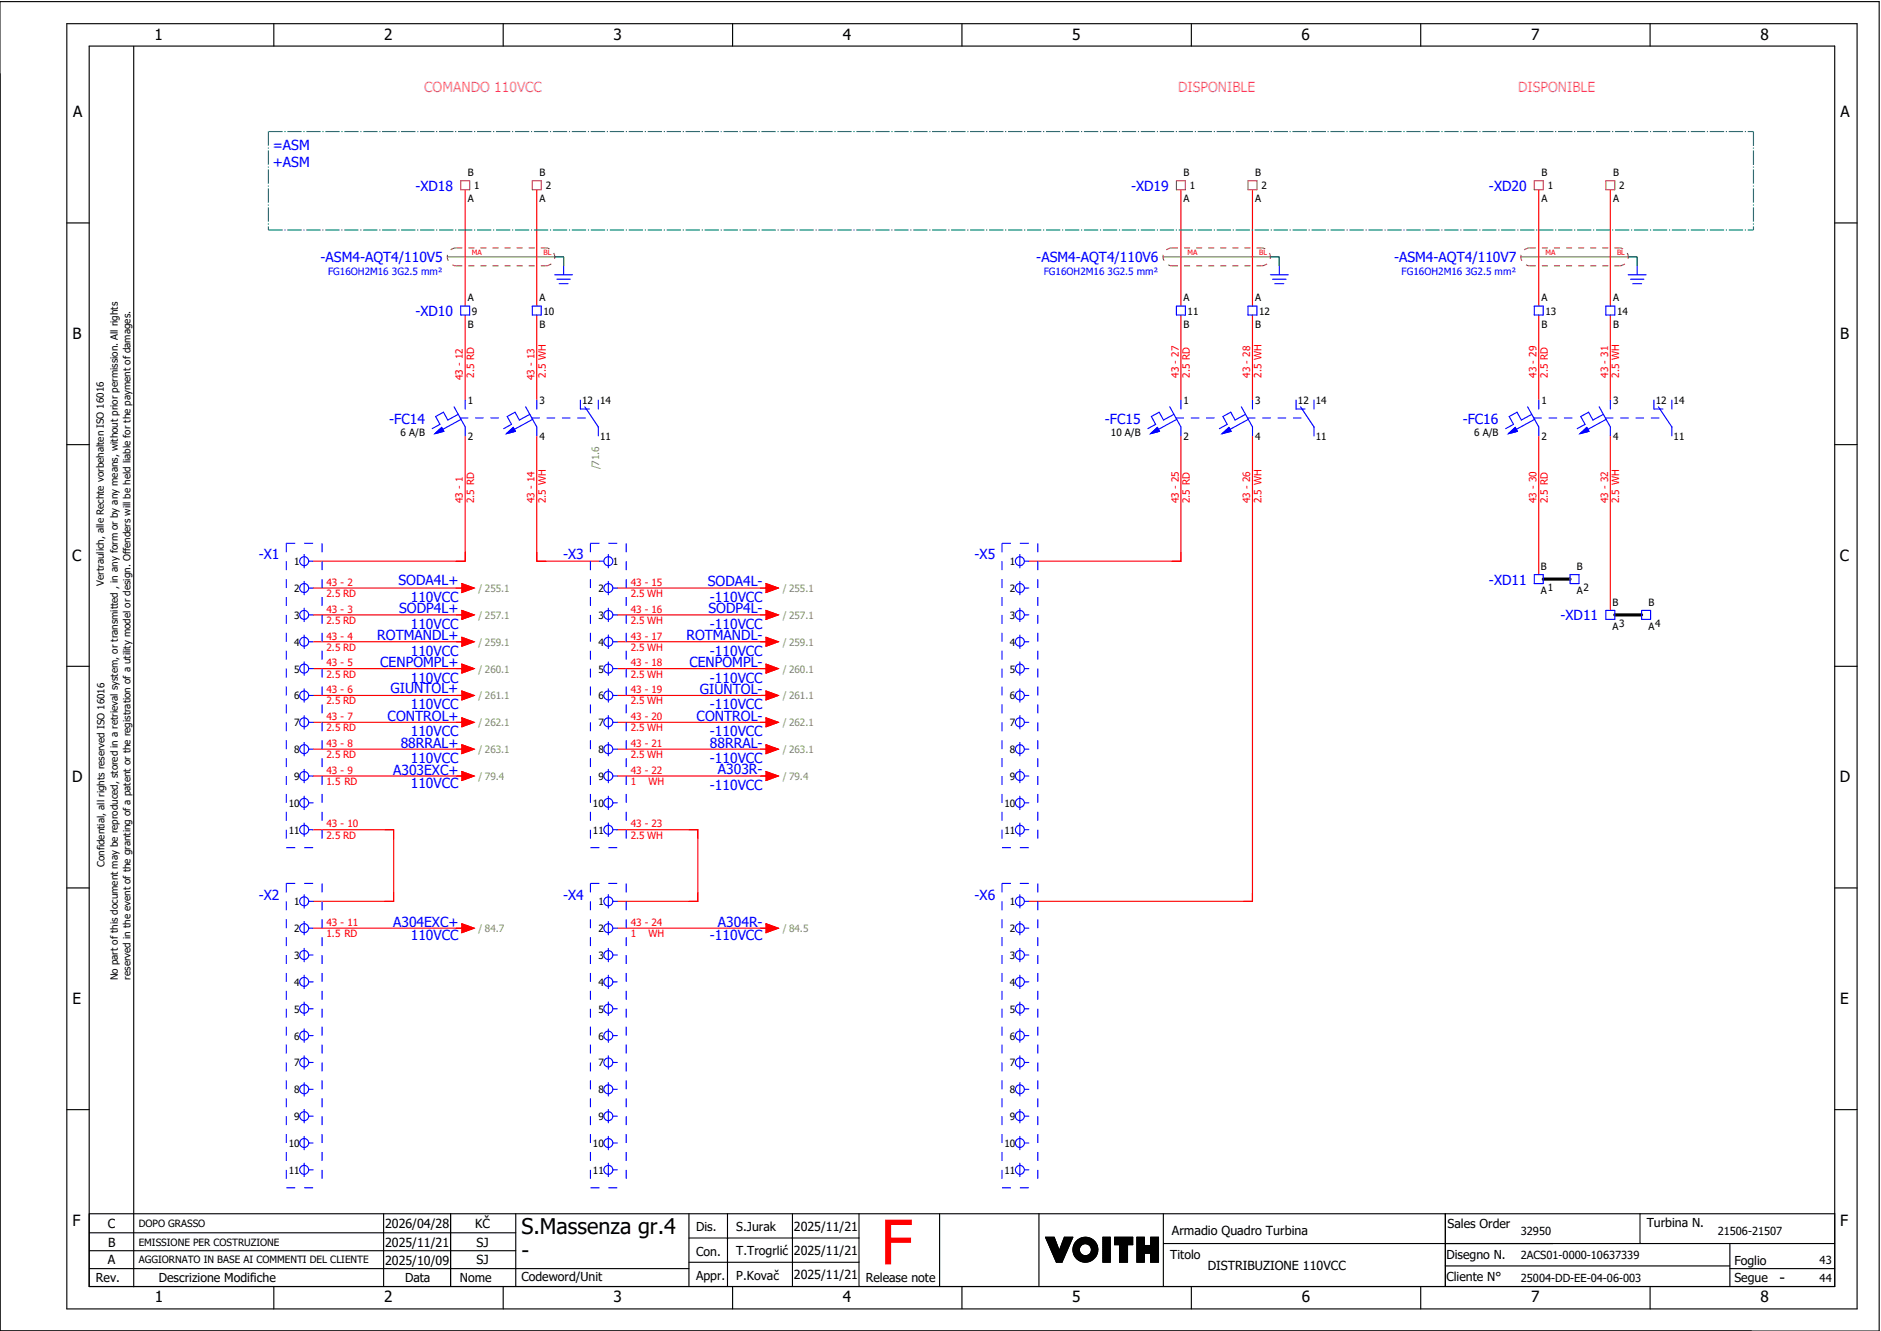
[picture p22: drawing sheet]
<svg xmlns="http://www.w3.org/2000/svg" width="421mm" height="297mm" viewBox="0 0 421 297" stroke-linecap="round" stroke-linejoin="round" font-family="sans-serif">
<defs><g id="words">
<text font-size="13.8" fill="#f00" x="196.9" y="282.5">F</text>
<g font-size="4.8">
<text x="116.6" y="275.8">S.Massenza gr.4</text>
<text x="116.6" y="281.1">-</text>
</g>
<g font-size="3.4">
<text x="34.5" y="9">1</text>
<text x="85.9" y="9">2</text>
<text x="137.1" y="9">3</text>
<text x="188.4" y="9">4</text>
<text x="239.7" y="9">5</text>
<text x="291" y="9">6</text>
<text x="342.3" y="9">7</text>
<text x="393.5" y="9">8</text>
<text x="16.3" y="26.2">A</text>
<text x="411.5" y="26.2">A</text>
<text x="16.2" y="75.8">B</text>
<text x="411.4" y="75.8">B</text>
<text x="16.1" y="125.3">C</text>
<text x="411.3" y="125.3">C</text>
<text x="16.1" y="174.8">D</text>
<text x="411.3" y="174.8">D</text>
<text x="16.2" y="224.4">E</text>
<text x="411.4" y="224.4">E</text>
<text x="16.2" y="273.9">F</text>
<text x="411.4" y="273.9">F</text>
<text x="397.8" y="286.6">-</text>
<text x="34.6" y="291">1</text>
<text x="85.9" y="291">2</text>
<text x="137.2" y="291">3</text>
<text x="188.4" y="291">4</text>
<text x="239.7" y="291">5</text>
<text x="291" y="291">6</text>
<text x="342.3" y="291">7</text>
<text x="393.6" y="291">8</text>
</g>
<g font-size="3.1" fill="#f0f">
<text x="94.8" y="20.5">COMANDO 110VCC</text>
<text x="263.4" y="20.5">DISPONIBLE</text>
<text x="339.4" y="20.5">DISPONIBLE</text>
</g>
<g font-size="3.1" fill="#00f">
<text x="61" y="33.5">=ASM</text>
<text x="61" y="37.3">+ASM</text>
<text x="92.9" y="42.7">-XD18</text>
<text x="252.9" y="42.7">-XD19</text>
<text x="332.9" y="42.7">-XD20</text>
<text x="71.7" y="58.6">-ASM4-AQT4/110V5</text>
<text x="231.7" y="58.6">-ASM4-AQT4/110V6</text>
<text x="311.7" y="58.6">-ASM4-AQT4/110V7</text>
<text x="92.9" y="70.6">-XD10</text>
<text x="87" y="94.6">-FC14</text>
<text x="247" y="94.6">-FC15</text>
<text x="327" y="94.6">-FC16</text>
<text x="57.9" y="125">-X1</text>
<text x="125.9" y="125">-X3</text>
<text x="217.9" y="125">-X5</text>
<text x="89.1" y="130.8">SODA4L+</text>
<text x="158.2" y="131">SODA4L-</text>
<text x="332.9" y="130.6">-XD11</text>
<text x="89.2" y="137">SODP4L+</text>
<text x="91.8" y="134.5">110VCC</text>
<text x="158.4" y="137">SODP4L-</text>
<text x="158.7" y="134.5">-110VCC</text>
<text x="84.3" y="143">ROTMANDL+</text>
<text x="91.8" y="140.5">110VCC</text>
<text x="153.4" y="143">ROTMANDL-</text>
<text x="158.7" y="140.5">-110VCC</text>
<text x="348.9" y="138.6">-XD11</text>
<text x="85" y="148.9">CENPOMPL+</text>
<text x="91.8" y="146.5">110VCC</text>
<text x="154.1" y="149">CENPOMPL-</text>
<text x="158.7" y="146.5">-110VCC</text>
<text x="87.3" y="154.9">GIUNTOL+</text>
<text x="91.8" y="152.5">110VCC</text>
<text x="156.5" y="155">GIUNTOL-</text>
<text x="158.7" y="152.5">-110VCC</text>
<text x="86.7" y="161">CONTROL+</text>
<text x="91.8" y="158.5">110VCC</text>
<text x="155.7" y="161">CONTROL-</text>
<text x="158.7" y="158.5">-110VCC</text>
<text x="89.6" y="167.1">88RRAL+</text>
<text x="91.8" y="164.5">110VCC</text>
<text x="158.7" y="164.5">-110VCC</text>
<text x="158.7" y="167">88RRAL-</text>
<text x="87.9" y="173.2">A303EXC+</text>
<text x="91.8" y="170.5">110VCC</text>
<text x="158.7" y="170.5">-110VCC</text>
<text x="160.5" y="173">A303R-</text>
<text x="91.8" y="176.1">110VCC</text>
<text x="158.7" y="176.5">-110VCC</text>
<text x="57.9" y="201">-X2</text>
<text x="125.9" y="201">-X4</text>
<text x="217.9" y="201">-X6</text>
<text x="87.9" y="207.2">A304EXC+</text>
<text x="160.5" y="207.2">A304R-</text>
<text x="91.8" y="210.1">110VCC</text>
<text x="158.7" y="210.1">-110VCC</text>
</g>
<g font-size="2.8">
<text x="24.1" y="274.4">C</text>
<text x="86.1" y="274.4">2026/04/28</text>
<text x="106.2" y="274.4">KČ</text>
<text x="155.6" y="275.1">Dis.</text>
<text x="164.6" y="275.1">S.Jurak</text>
<text x="177.5" y="275">2025/11/21</text>
<text x="262" y="275.8">Armadio Quadro Turbina</text>
<text x="323.6" y="274.3">Sales Order</text>
<text x="368.1" y="274.2">Turbina N.</text>
<text x="24.2" y="278.6">B</text>
<text x="86.1" y="278.6">2025/11/21</text>
<text x="106.5" y="278.6">SJ</text>
<text x="155.6" y="280.5">Con.</text>
<text x="164.6" y="280.5">T.Trogrlić</text>
<text x="177.5" y="280.4">2025/11/21</text>
<text x="261.6" y="281.3">Titolo</text>
<text x="323.4" y="281.2">Disegno N.</text>
<text x="21.4" y="286.5">Rev.</text>
<text x="24.1" y="282.5">A</text>
<text x="35.5" y="286.4">Descrizione Modifiche</text>
<text x="86.1" y="282.6">2025/10/09</text>
<text x="90.5" y="286.5">Data</text>
<text x="102.8" y="286.5">Nome</text>
<text x="106.5" y="282.5">SJ</text>
<text x="116.6" y="286.3">Codeword/Unit</text>
<text x="155.6" y="286">Appr.</text>
<text x="164.6" y="285.9">P.Kovač</text>
<text x="177.5" y="285.8">2025/11/21</text>
<text x="193.5" y="286.5">Release note</text>
<text x="270" y="283.8">DISTRIBUZIONE 110VCC</text>
<text x="323.4" y="286.2">Cliente N°</text>
<text x="387.7" y="286.5">Segue</text>
<text x="387.7" y="282.6">Foglio</text>
</g>
<g font-size="2.5">
<text x="340" y="275.9">32950</text>
<text x="384" y="275.9">21506-21507</text>
<text x="340" y="281.4">2ACS01-0000-10637339</text>
<text x="340" y="286.4">25004-DD-EE-04-06-003</text>
<text x="406.8" y="282.4">43</text>
<text x="406.8" y="286.4">44</text>
</g>
<g font-size="2.2">
<text x="104.6" y="39.3">B</text>
<text x="120.6" y="39.3">B</text>
<text x="264.6" y="39.3">B</text>
<text x="280.6" y="39.3">B</text>
<text x="344.6" y="39.3">B</text>
<text x="360.6" y="39.3">B</text>
<text x="104.6" y="45.2">A</text>
<text x="106" y="42.3">1</text>
<text x="120.6" y="45.2">A</text>
<text x="122" y="42.3">2</text>
<text x="264.6" y="45.2">A</text>
<text x="266" y="42.3">1</text>
<text x="280.6" y="45.2">A</text>
<text x="282" y="42.3">2</text>
<text x="344.6" y="45.2">A</text>
<text x="346" y="42.3">1</text>
<text x="360.6" y="45.2">A</text>
<text x="362" y="42.3">2</text>
<text x="104.6" y="67.2">A</text>
<text x="105.5" y="70.3">9</text>
<text x="120.6" y="67.2">A</text>
<text x="121.5" y="70.3">10</text>
<text x="264.6" y="67.2">A</text>
<text x="265.5" y="70.3">11</text>
<text x="280.6" y="67.2">A</text>
<text x="281.5" y="70.3">12</text>
<text x="344.6" y="67.2">A</text>
<text x="345.5" y="70.3">13</text>
<text x="360.6" y="67.2">A</text>
<text x="361.5" y="70.3">14</text>
<text x="104.6" y="73.4">B</text>
<text x="120.6" y="73.4">B</text>
<text x="264.6" y="73.4">B</text>
<text x="280.6" y="73.4">B</text>
<text x="344.6" y="73.4">B</text>
<text x="360.6" y="73.4">B</text>
<text x="104.6" y="90.3">1</text>
<text x="120.6" y="90.3">3</text>
<text x="130.1" y="90.3">12</text>
<text x="134.2" y="90.3">14</text>
<text x="264.6" y="90.3">1</text>
<text x="280.6" y="90.3">3</text>
<text x="290.1" y="90.3">12</text>
<text x="294.1" y="90.3">14</text>
<text x="344.6" y="90.3">1</text>
<text x="360.6" y="90.3">3</text>
<text x="370.1" y="90.3">12</text>
<text x="374.1" y="90.3">14</text>
<text x="89.6" y="97.5">6 A/B</text>
<text x="104.6" y="98.2">2</text>
<text x="120.6" y="98.2">4</text>
<text x="134.2" y="98.2">11</text>
<text x="248.3" y="97.5">10 A/B</text>
<text x="264.6" y="98.2">2</text>
<text x="280.6" y="98.2">4</text>
<text x="294.1" y="98.2">11</text>
<text x="329.6" y="97.5">6 A/B</text>
<text x="344.6" y="98.2">2</text>
<text x="360.6" y="98.2">4</text>
<text x="374.1" y="98.2">11</text>
<text x="23.2" y="130.9" transform="rotate(-90 23.2 130.9)">Vertraulich, alle Rechte vorbehalten ISO 16016</text>
<text x="65.8" y="126.3">1</text>
<text x="137" y="126.3">1</text>
<text x="225.8" y="126.3">1</text>
<text x="344.5" y="127.4">B</text>
<text x="352.5" y="127.4">B</text>
<text x="65.8" y="132.3">2</text>
<text x="133.8" y="132.3">2</text>
<text x="225.8" y="132.3">2</text>
<text x="344.5" y="132.8">A</text>
<text x="346" y="132">1</text>
<text x="352.5" y="132.8">A</text>
<text x="354" y="132">2</text>
<text x="360.5" y="135.4">B</text>
<text x="368.5" y="135.4">B</text>
<text x="65.8" y="138.3">3</text>
<text x="133.8" y="138.3">3</text>
<text x="225.8" y="138.3">3</text>
<text x="360.5" y="140.8">A</text>
<text x="362" y="140">3</text>
<text x="368.5" y="140.8">A</text>
<text x="370" y="140">4</text>
<text x="65.8" y="144.3">4</text>
<text x="133.8" y="144.3">4</text>
<text x="225.8" y="144.3">4</text>
<text x="65.8" y="150.3">5</text>
<text x="133.8" y="150.3">5</text>
<text x="225.8" y="150.3">5</text>
<text x="65.8" y="156.3">6</text>
<text x="133.8" y="156.3">6</text>
<text x="225.8" y="156.3">6</text>
<text x="65.8" y="162.3">7</text>
<text x="133.8" y="162.3">7</text>
<text x="225.8" y="162.3">7</text>
<text x="65.8" y="168.3">8</text>
<text x="133.8" y="168.3">8</text>
<text x="225.8" y="168.3">8</text>
<text x="65.8" y="174.3">9</text>
<text x="133.8" y="174.3">9</text>
<text x="225.8" y="174.3">9</text>
<text x="64.6" y="180.3">10</text>
<text x="132.6" y="180.3">10</text>
<text x="224.6" y="180.3">10</text>
<text x="64.6" y="186.3">11</text>
<text x="132.6" y="186.3">11</text>
<text x="224.6" y="186.3">11</text>
<text x="23.4" y="193.7" transform="rotate(-90 23.4 193.7)">Confidential, all rights reserved ISO 16016</text>
<text x="65.8" y="202.3">1</text>
<text x="133.8" y="202.3">1</text>
<text x="225.8" y="202.3">1</text>
<text x="65.8" y="208.3">2</text>
<text x="133.8" y="208.3">2</text>
<text x="225.8" y="208.3">2</text>
<text x="65.8" y="214.3">3</text>
<text x="133.8" y="214.3">3</text>
<text x="225.8" y="214.3">3</text>
<text x="26.4" y="219" transform="rotate(-90 26.4 219)">No part of this document may be reproduced, stored in a retrieval system, or transmitted , in any form or by any means, without prior permission. All rights</text>
<text x="29.2" y="218.9" transform="rotate(-90 29.2 218.9)">reserved in the event of the granting of a patent or the registration of a utility model or design. Offenders will be held liable for the payment of damages.</text>
<text x="65.8" y="220.3">4</text>
<text x="133.8" y="220.3">4</text>
<text x="225.8" y="220.3">4</text>
<text x="65.8" y="226.3">5</text>
<text x="133.8" y="226.3">5</text>
<text x="225.8" y="226.3">5</text>
<text x="65.8" y="232.3">6</text>
<text x="133.8" y="232.3">6</text>
<text x="225.8" y="232.3">6</text>
<text x="65.8" y="238.3">7</text>
<text x="133.8" y="238.3">7</text>
<text x="225.8" y="238.3">7</text>
<text x="65.8" y="244.3">8</text>
<text x="133.8" y="244.3">8</text>
<text x="225.8" y="244.3">8</text>
<text x="65.8" y="250.3">9</text>
<text x="133.8" y="250.3">9</text>
<text x="225.8" y="250.3">9</text>
<text x="64.6" y="256.3">10</text>
<text x="132.6" y="256.3">10</text>
<text x="224.6" y="256.3">10</text>
<text x="64.6" y="262.3">11</text>
<text x="132.6" y="262.3">11</text>
<text x="224.6" y="262.3">11</text>
<text x="31" y="274.2">DOPO GRASSO</text>
<text x="31" y="278.3">EMISSIONE PER COSTRUZIONE</text>
<text x="31" y="282.3">AGGIORNATO IN BASE AI COMMENTI DEL CLIENTE</text>
</g>
<g font-size="2.2" fill="#00f">
<text x="73.3" y="61.5">FG16OH2M16 3G2.5 mm²</text>
<text x="233.3" y="61.5">FG16OH2M16 3G2.5 mm²</text>
<text x="313.3" y="61.5">FG16OH2M16 3G2.5 mm²</text>
</g>
<g font-size="2.2" fill="#f00">
<text x="103.5" y="84.9" transform="rotate(-90 103.5 84.9)">43 - 12</text>
<text x="106" y="84.4" transform="rotate(-90 106 84.4)">2.5 RD</text>
<text x="119.5" y="84.9" transform="rotate(-90 119.5 84.9)">43 - 13</text>
<text x="122" y="84.4" transform="rotate(-90 122 84.4)">2.5 WH</text>
<text x="263.5" y="84.4" transform="rotate(-90 263.5 84.4)">43 - 27</text>
<text x="266" y="84.4" transform="rotate(-90 266 84.4)">2.5 RD</text>
<text x="279.5" y="84.4" transform="rotate(-90 279.5 84.4)">43 - 28</text>
<text x="282" y="84.4" transform="rotate(-90 282 84.4)">2.5 WH</text>
<text x="343.5" y="84.4" transform="rotate(-90 343.5 84.4)">43 - 29</text>
<text x="346" y="84.4" transform="rotate(-90 346 84.4)">2.5 RD</text>
<text x="359.5" y="84.4" transform="rotate(-90 359.5 84.4)">43 - 31</text>
<text x="362" y="84.4" transform="rotate(-90 362 84.4)">2.5 WH</text>
<text x="103.5" y="112.4" transform="rotate(-90 103.5 112.4)">43 - 1</text>
<text x="106" y="112.4" transform="rotate(-90 106 112.4)">2.5 RD</text>
<text x="119.5" y="112.4" transform="rotate(-90 119.5 112.4)">43 - 14</text>
<text x="122" y="112.4" transform="rotate(-90 122 112.4)">2.5 WH</text>
<text x="263.5" y="112.4" transform="rotate(-90 263.5 112.4)">43 - 25</text>
<text x="266" y="112.4" transform="rotate(-90 266 112.4)">2.5 RD</text>
<text x="279.5" y="112.4" transform="rotate(-90 279.5 112.4)">43 - 26</text>
<text x="282" y="112.4" transform="rotate(-90 282 112.4)">2.5 WH</text>
<text x="343.5" y="112.4" transform="rotate(-90 343.5 112.4)">43 - 30</text>
<text x="346" y="112.4" transform="rotate(-90 346 112.4)">2.5 RD</text>
<text x="359.5" y="112.4" transform="rotate(-90 359.5 112.4)">43 - 32</text>
<text x="362" y="112.4" transform="rotate(-90 362 112.4)">2.5 WH</text>
<text x="73" y="130.9">43 - 2</text>
<text x="141" y="130.9">43 - 15</text>
<text x="73" y="133.4">2.5 RD</text>
<text x="73" y="136.9">43 - 3</text>
<text x="141" y="133.4">2.5 WH</text>
<text x="141" y="136.9">43 - 16</text>
<text x="73" y="139.4">2.5 RD</text>
<text x="73" y="142.9">43 - 4</text>
<text x="141" y="139.4">2.5 WH</text>
<text x="141" y="142.9">43 - 17</text>
<text x="73" y="148.9">43 - 5</text>
<text x="73" y="145.4">2.5 RD</text>
<text x="141" y="148.9">43 - 18</text>
<text x="141" y="145.4">2.5 WH</text>
<text x="73" y="154.9">43 - 6</text>
<text x="73" y="151.4">2.5 RD</text>
<text x="141" y="154.9">43 - 19</text>
<text x="141" y="151.4">2.5 WH</text>
<text x="73" y="157.4">2.5 RD</text>
<text x="73" y="160.9">43 - 7</text>
<text x="141" y="157.4">2.5 WH</text>
<text x="141" y="160.9">43 - 20</text>
<text x="73" y="163.4">2.5 RD</text>
<text x="73" y="166.9">43 - 8</text>
<text x="141" y="163.4">2.5 WH</text>
<text x="141" y="166.9">43 - 21</text>
<text x="73" y="169.4">2.5 RD</text>
<text x="73" y="172.9">43 - 9</text>
<text x="141" y="169.4">2.5 WH</text>
<text x="141" y="172.9">43 - 22</text>
<text x="73" y="175.4">1.5 RD</text>
<text x="141" y="175.4">1</text>
<text x="145" y="175.4">WH</text>
<text x="73" y="184.9">43 - 10</text>
<text x="141" y="184.9">43 - 23</text>
<text x="73" y="187.4">2.5 RD</text>
<text x="141" y="187.4">2.5 WH</text>
<text x="73" y="206.9">43 - 11</text>
<text x="73" y="209.4">1.5 RD</text>
<text x="141" y="206.9">43 - 24</text>
<text x="141" y="209.4">1</text>
<text x="145" y="209.4">WH</text>
</g>
<g font-size="2.2" fill="#7ca552">
<text x="133.9" y="104.9" transform="rotate(-90 133.9 104.9)">/71.6</text>
<text x="107" y="132.3">/ 255.1</text>
<text x="175" y="132.3">/ 255.1</text>
<text x="107" y="138.3">/ 257.1</text>
<text x="175" y="138.3">/ 257.1</text>
<text x="107" y="144.3">/ 259.1</text>
<text x="175" y="144.3">/ 259.1</text>
<text x="107" y="150.3">/ 260.1</text>
<text x="175" y="150.3">/ 260.1</text>
<text x="107" y="156.3">/ 261.1</text>
<text x="175" y="156.3">/ 261.1</text>
<text x="107" y="162.3">/ 262.1</text>
<text x="175" y="162.3">/ 262.1</text>
<text x="107" y="168.3">/ 263.1</text>
<text x="175" y="168.3">/ 263.1</text>
<text x="107" y="174.3">/ 79.4</text>
<text x="175" y="174.3">/ 79.4</text>
<text x="107" y="208.3">/ 84.7</text>
<text x="175" y="208.3">/ 84.5</text>
</g>
<g font-size="1.6" fill="#f00">
<text x="105.5" y="56.9">MA</text>
<text x="121.5" y="56.9">BL</text>
<text x="265.5" y="56.9">MA</text>
<text x="281.5" y="56.9">BL</text>
<text x="345.5" y="56.9">MA</text>
<text x="361.5" y="56.9">BL</text>
</g>
</g></defs>
<g fill="none" stroke="#000" stroke-width=".25">
<path d="M0 .4h420.1v297h-420.1zM14.9 5.3h400.3v287.2h-400.3zM19.9 10.3h390.3v277.2h-390.3zM29.9 10.4v277.1M61.2 5.3v5M112.5 5.3v5M163.8 5.3v5M215.1 5.3v5M266.3 5.3v5M317.6 5.3v5M368.9 5.3v5M14.9 49.8h5"/>
<path d="M410.2 49.8h5M14.9 99.3h5M410.2 99.3h5M14.9 148.9h5M410.2 148.9h5M14.9 198.4h5M410.2 198.4h5M14.9 247.9h5M410.2 247.9h5M19.9 271.2h390.3M19.9 279.5h95.4M19.9 275.4h95.4"/>
<path d="M85.8 271.2v16.3M100.7 271.2v16.3M115.3 271.2v16.3M154 271.2v16.3M154 276.6h38M162.6 271.2v16.3M177.2 271.2v16.3M192 271.2v16.3M210.1 271.2v16.3M232.3 271.1v16.3M233.7 276.4h2l1.1 3 1.1-3h1.9l-2.4 5.6h-1.2zM233.8 276.4l-.1 .1"/>
<path d="M233.9 276.4l-.1 .2M234.1 276.4l-.3 .3M234.2 276.4l-.3 .4M234.4 276.4l-.5 .5M234.5 276.4l-.5 .6M234.7 276.4l-.7 .7M234.8 276.4l-.7 .8M235 276.4l-.9 .9M235.1 276.4l-.9 1M235.3 276.4l-1.1 1.1M235.4 276.4l-1.2 1.2M235.6 276.4l-1.3 1.3"/>
<path d="M235.7 276.5l-1.4 1.3M235.7 276.6l-1.3 1.3M235.8 276.7l-1.4 1.3M235.8 276.8l-1.3 1.3M235.9 276.9l-1.4 1.4M235.9 277l-1.3 1.4M235.9 277.1l-1.3 1.4M236 277.3l-1.3 1.3M236 277.4l-1.3 1.3M236.1 277.5l-1.3 1.3M236.1 277.6l-1.3 1.3M236.1 277.7l-1.3 1.3"/>
<path d="M236.2 277.8l-1.3 1.3M236.2 277.9l-1.3 1.3M236.3 278l-1.3 1.3M236.3 278.1l-1.3 1.3M236.3 278.2l-1.2 1.3M236.4 278.3l-1.3 1.3M236.4 278.4l-1.2 1.3M236.5 278.6l-1.3 1.2M236.5 278.7l-1.2 1.2M236.6 278.8l-1.3 1.2M236.6 278.9l-1.3 1.2M236.6 279l-1.2 1.2"/>
<path d="M236.7 279.1l-1.3 1.2M236.7 279.2l-1.2 1.3M236.8 279.3l-1.3 1.3M238 276.4l-.1 .1M238.1 276.4l-.3 .4M238.3 276.4l-.6 .6M238.4 279.8l-2.2 2.2M238.4 276.4l-.8 .8M238.5 279.5l-2.4 2.4M238.6 276.4l-1.1 1.1M238.6 279.3l-2.5 2.5M238.7 279l-2.7 2.7"/>
<path d="M238.7 276.4l-1.2 1.3M238.8 278.7l-2.8 2.9M238.9 276.4l-1.5 1.6M239 278.5l-3.1 3M239 276.4l-1.7 1.8M239.1 278.2l-3.2 3.2M239.2 276.4l-2 2.1M239.2 277.9l-3.4 3.4M239.3 277.7l-3.5 3.5M239.3 276.4l-2.2 2.3M239.4 277.4l-3.6 3.7M239.5 276.4l-2.5 2.5"/>
<path d="M239.5 277.1l-3.8 3.9M239.6 276.4l-2.7 2.8M239.7 276.9l-4 4M239.8 276.6l-4.2 4.2M239.8 276.4l-4.2 4.3M241.1 276.9l-.8 .8M241.3 279.3l-1.2 1.1M241.3 279.1l-1.2 1.2M241.3 279.4l-1.1 1.1M241.3 278.9l-1.3 1.3M241.3 279.5l-1.1 1.1M241.4 279.7l-1.1 1"/>
<path d="M241.4 278.7l-1.4 1.4M241.4 279.8l-1 1M241.4 276.7l-1.3 1.3M241.5 279.9l-1.1 1M241.5 280l-1 1M241.7 276.6l-1.7 1.7M241.9 276.5l-1.9 2M242.1 276.5l-2.2 2.2M242.3 276.5l-2.4 2.4M242.5 276.4l-2.6 2.6M242.6 276.4l-2.7 2.8M242.8 276.4l-2.9 3"/>
<path d="M242.9 276.5l-3 3M243 276.5l-3.1 3.1M243.2 276.5l-3.3 3.3M243.3 276.5l-3.4 3.4M243.4 276.6l-3.4 3.4M243.5 276.6l-1.4 1.4M243.6 276.6l-1.3 1.3M243.7 276.7l-1.2 1.2M243.9 276.7l-1.2 1.2M244 276.8l-1.2 1.1M244 276.8l-1.1 1.1M244.1 276.9l-1 1.1"/>
<path d="M244.2 276.9l-1 1.1M244.3 277l-1 1M244.4 277.1l-1 1M244.5 277.1l-1 1.1M244.6 277.2l-1.1 1M244.6 277.3l-1 1M244.7 277.4l-1 1M244.8 277.4l-1 1.1M244.8 277.5l-1 1.1M244.9 277.6l-1 1.1M245 277.7l-1.1 1.1M245 277.8l-1.1 1.1"/>
<path d="M245.1 277.9l-1.1 1.1M245.1 278l-1.1 1.1M245.2 278.1l-1.2 1.2M245.2 278.2l-1.2 1.3M245.3 278.3l-1.4 1.4M245.3 278.4l-1.5 1.5M245.3 278.5l-3.4 3.4M245.4 279.9l-2.1 2M245.4 278.7l-3.3 3.3M245.4 279.7l-2.3 2.3M245.4 278.8l-3.2 3.2M245.4 278.9l-3.1 3.1"/>
<path d="M245.4 279.5l-2.5 2.5M245.4 279.1l-2.9 2.9M245.4 279.4l-2.6 2.6M245.4 279.2l-2.8 2.8M246.6 276.4h1.6v5.6h-1.6zM246.6 276.4v.1M246.8 276.4l-.2 .3M246.9 276.4l-.3 .4M247.1 276.4l-.5 .6M247.2 276.4l-.6 .7M247.4 276.4l-.8 .9M247.5 276.4l-.9 1"/>
<path d="M247.7 276.4l-1.1 1.2M247.8 276.4l-1.2 1.3M248 276.4l-1.4 1.5M248.1 276.4l-1.5 1.6M248.2 280l-1.6 1.6M248.2 279.8l-1.6 1.7M248.2 279.7l-1.6 1.6M248.2 279.5l-1.6 1.7M248.2 279.4l-1.6 1.6M248.2 277.4l-1.6 1.7M248.2 277.3l-1.6 1.6M248.2 277.1l-1.6 1.7"/>
<path d="M248.2 277l-1.6 1.6M248.2 276.8l-1.6 1.7M248.2 276.7l-1.6 1.6M248.2 276.5l-1.6 1.7M248.2 278l-1.6 1.7M248.2 277.9l-1.6 1.6M248.2 277.7l-1.6 1.7M248.2 277.6l-1.6 1.6M248.2 279.1l-1.6 1.6M248.2 278.9l-1.6 1.7M248.2 278.8l-1.6 1.6M248.2 278.6l-1.6 1.7"/>
<path d="M248.2 278.5l-1.6 1.6M248.2 278.3l-1.6 1.7M248.2 278.2l-1.6 1.6M248.2 279.2l-1.6 1.7M249.2 276.4v.1M249.4 276.4l-.2 .2M249.5 276.4l-.3 .4M249.7 276.4l-.5 .5M249.8 276.4l-.6 .7M250 276.4l-.8 .8M250.1 276.4l-.9 1M250.3 278.1h-1.1v-1.7h4v1.7h-1.1v3.9h-1.8"/>
<path d="M250.3 278.1v3.9M250.3 276.4l-1.1 1.2M250.4 276.4l-1.2 1.3M250.6 276.4l-1.4 1.5M250.7 276.4l-1.5 1.6M250.9 276.4l-1.7 1.7M251 276.4l-1.6 1.7M251.2 276.4l-1.7 1.7M251.3 276.4l-1.6 1.7M251.5 276.4l-1.7 1.7M251.6 276.4l-1.6 1.7M251.8 276.4l-1.7 1.7"/>
<path d="M251.9 276.4l-1.6 1.7M252.1 279.9l-1.8 1.8M252.1 279.8l-1.8 1.8M252.1 278.6l-1.8 1.8M252.1 278.4l-1.8 1.8M252.1 278.3l-1.8 1.8M252.1 279.2l-1.8 1.8M252.1 279l-1.8 1.8M252.1 278.9l-1.8 1.8M252.1 278.7l-1.8 1.8M252.1 279.3l-1.8 1.8M252.1 279.6l-1.8 1.8"/>
<path d="M252.1 279.5l-1.8 1.8M252.1 276.4l-1.8 1.9M252.2 276.4l-1.9 2M252.4 276.4l-2.1 2.2M252.5 276.4l-2.2 2.3M252.7 276.4l-2.4 2.5M252.8 276.4l-2.5 2.6M253 276.4l-2.7 2.8M253.1 276.4l-2.8 2.9M253.2 277.4l-.7 .7M253.2 276.7l-2.9 2.9M253.2 276.5l-2.9 3"/>
<path d="M253.2 277.3l-.8 .8M253.2 277.1l-1 1M253.2 277l-2.9 2.9M253.2 276.8l-2.9 3M253.2 278l-.1 .1M253.2 277.9l-.2 .2M253.2 277.7l-.4 .4M253.2 277.6l-.5 .5M254.2 276.4v.1M254.3 276.4l-.1 .2M254.5 276.4l-.3 .4M254.6 276.4l-.4 .5"/>
<path d="M254.8 276.4l-.6 .7M254.9 276.4l-.7 .8M255.1 276.4l-.9 1M255.2 276.4l-1 1.1M255.4 276.4l-1.2 1.3M255.5 276.4l-1.3 1.4M255.7 276.4l-1.5 1.6M255.8 277.5l-1.6 1.7M255.8 277.4l-1.6 1.6M255.8 277.2l-1.6 1.7M255.8 277.1l-1.6 1.6M255.8 276.9l-1.6 1.7"/>
<path d="M255.8 276.8l-1.6 1.6M255.8 276.6l-1.6 1.7M255.8 276.5l-1.6 1.6M255.8 276.4v1.9M255.8 276.4h-1.6v5.6h1.6v-2h1.4M255.8 278.3h1.4v-1.9h1.8v5.6h-1.8v-2M255.8 278l-1.6 1.6M255.8 277.8l-1.6 1.7M255.8 277.7l-1.6 1.6M255.8 278.3l-1.6 1.6M255.8 278.1l-1.6 1.7M255.9 278.3l-1.7 1.8"/>
<path d="M256.1 278.3l-1.9 1.9M256.2 278.3l-2 2.1M256.4 278.3l-2.2 2.2M256.5 278.3l-2.3 2.4M256.7 278.3l-2.5 2.5M256.8 278.3l-2.6 2.7M257 278.3l-2.8 2.8M257.1 278.3l-2.9 3M257.3 276.4l-.1 .2M257.5 276.4l-.3 .3M257.6 276.4l-.4 .5M257.8 276.4l-.6 .6"/>
<path d="M257.9 276.4l-.7 .8M258.1 276.4l-.9 .9M258.2 276.4l-1 1.1M258.4 276.4l-1.2 1.2M258.5 276.4l-1.3 1.4M258.7 276.4l-1.5 1.5M258.8 276.4l-1.6 1.7M259 276.5l-1.8 1.7M259 277.5l-2.5 2.5M259 277.4l-2.7 2.6M259 277.1l-3 2.9M259 276.9l-3.1 3.1"/>
<path d="M259 277.2l-2.8 2.8M259 276.8l-4.8 4.8M259 276.6l-4.8 4.8M259 279l-1.8 1.8M259 278.9l-1.8 1.7M259 278.7l-1.8 1.8M259 278.6l-1.8 1.7M259 278.4l-1.8 1.8M259 278.3l-1.8 1.7M259 278.1l-1.9 1.9M259 278l-2.1 2M259 277.8l-2.2 2.2"/>
<path d="M259 277.7l-2.4 2.3M259 279.3l-1.8 1.8M259 279.2l-1.8 1.7M259 279.9l-1.8 1.8M259 279.8l-1.8 1.7M259 279.6l-1.8 1.8M259 279.5l-1.8 1.7M260.1 271.2v16.3M260.1 277.9h150.1M323.1 271.2v16.3M366.6 271.2v6.7M386.7 277.9v9.6"/>
<path d="M19.9 283.5h134.1M61.2 287.5v5M112.5 287.5v5M154 282h38M163.8 287.5v5M215.1 287.5v5M237.5 281.9l-.1 .1M237.6 281.7l-.4 .3M237.7 281.4l-.6 .6M237.8 281.1l-.9 .9M237.9 280.9l-1.1 1.1M238 280.6l-1.4 1.4"/>
<path d="M238.2 280.3l-1.7 1.7M238.3 280.1l-2 1.9M241.6 280l-1 1.1M241.6 280.1l-1 1M241.7 280.2l-1 1M241.8 280.3l-1 1M241.9 280.3l-1 1.1M242 280.4l-1.1 1M242.1 280.4l-1.1 1.1M242.2 280.5l-1.1 1.1M242.3 280.5l-1.1 1.1M242.4 280.6l-1.1 1.1"/>
<path d="M242.6 280.6l-1.2 1.1M242.7 280.6l-1.2 1.2M242.9 280.6l-1.3 1.2M243.1 280.5l-1.4 1.4M243.3 280.4l-1.5 1.5M245.1 280.6l-1.1 1M245.2 280.3l-1.5 1.5M245.3 280.1l-1.8 1.8M248.2 281.3l-.7 .7M248.2 281.2l-.8 .8M248.2 281l-1 1M248.2 281.5l-.5 .5"/>
<path d="M248.2 281.9l-.1 .1M248.2 281.8l-.2 .2M248.2 281.6l-.4 .4M248.2 280.9l-1.1 1.1M248.2 280.7l-1.3 1.3M248.2 280.6l-1.4 1.4M248.2 280.4l-1.6 1.6M248.2 280.3l-1.6 1.6M248.2 280.1l-1.6 1.7M252.1 281.3l-.8 .7M252.1 281.1l-.9 .9M252.1 281l-1.1 1"/>
<path d="M252.1 280.8l-1.2 1.2M252.1 280.7l-1.4 1.3M252.1 280.5l-1.5 1.5M252.1 280.4l-1.7 1.6M252.1 280.2l-1.8 1.8M252.1 281.4l-.6 .6M252.1 281.9l-.2 .1M252.1 281.7l-.3 .3M252.1 281.6l-.5 .4M252.1 280.1l-1.8 1.8M255.8 280.7l-1.3 1.3M255.8 280.5l-1.5 1.5"/>
<path d="M255.8 280.2l-1.6 1.7M255.8 280.1l-1.6 1.6M255.8 280.4l-1.6 1.6M255.8 281.9l-.1 .1M255.8 281.7l-.3 .3M255.8 281.6l-.4 .4M255.8 281.4l-.6 .6M255.8 281.3l-.7 .7M255.8 281.1l-.9 .9M255.8 281l-1 1M255.8 280.8l-1.2 1.2M259 281.9l-.2 .1"/>
<path d="M259 281.7l-.3 .3M259 281.6l-.5 .4M259 281.4l-.6 .6M259 281.3l-.8 .7M259 281.1l-.9 .9M259 281l-1.1 1M259 280.8l-1.2 1.2M259 280.7l-1.4 1.3M259 280.5l-1.5 1.5M259 280.4l-1.7 1.6M259 280.2l-1.8 1.8M259 280.1l-1.8 1.7"/>
<path d="M266.3 287.5v5M317.6 287.5v5M323.1 282.9h63.6M368.9 287.5v5M386.7 283.5h23.5"/>
<circle cx="242.6" cy="279.2" r="1.35"/>
<circle cx="242.6" cy="279.2" r="2.79"/>
</g>
<g fill="none" stroke="#f00" stroke-width=".25">
<path d="M104 42.4v26M120 42.4v26M264 42.4v26M280 42.4v26M344 42.4v26M360 42.4v26M104 70.4v19M120 70.4v19M264 70.4v19M280 70.4v19M344 70.4v19M360 70.4v19"/>
<path d="M104 97.4v28h-34M120 97.4v28h14M264 97.4v28h-34M280 97.4v104h-50M344 97.4v31M360 97.4v39M70 131.4h34M70 137.4h34M103.2 130.4l2.8 1-2.8 1zM103.2 136.4l2.8 1-2.8 1zM138 131.4h34M138 137.4h34"/>
<path d="M171.2 130.4l2.8 1-2.8 1zM171.2 136.4l2.8 1-2.8 1zM70 143.4h34M70 149.4h34M70 155.4h34M103.2 142.4l2.8 1-2.8 1zM103.2 148.4l2.8 1-2.8 1zM103.2 154.4l2.8 1-2.8 1zM138 143.4h34M138 149.4h34M138 155.4h34M171.2 142.4l2.8 1-2.8 1z"/>
<path d="M171.2 148.4l2.8 1-2.8 1zM171.2 154.4l2.8 1-2.8 1zM70 161.4h34M70 167.4h34M70 173.4h34M103.2 160.4l2.8 1-2.8 1zM103.2 166.4l2.8 1-2.8 1zM103.2 172.4l2.8 1-2.8 1zM138 161.4h34M138 167.4h34M138 173.4h34M171.2 160.4l2.8 1-2.8 1z"/>
<path d="M171.2 166.4l2.8 1-2.8 1zM171.2 172.4l2.8 1-2.8 1zM70 185.4h18v16h-18M138 185.4h18v16h-18M70 207.4h34M103.2 206.4l2.8 1-2.8 1zM138 207.4h34M171.2 206.4l2.8 1-2.8 1z"/>
</g>
<path d="M124 57.4h2M126 57.4v2M284 57.4h2M286 57.4v2M364 57.4h2M366 57.4v2" fill="none" stroke="#00be00" stroke-width=".25" stroke-dasharray="3.2 .4 .3 .4" stroke-linecap="butt"/>
<path d="M345 129.4h6M361 137.4h6" fill="none" stroke="#000" stroke-width=".7"/>
<g fill="none" stroke="#00f" stroke-width=".25">
<path d="M126 59.4v2M286 59.4v2M366 59.4v2M103 68.4h2v2h-2zM119 68.4h2v2h-2zM124 61.4h4M124.5 62.4h3M125 63.4h2M263 68.4h2v2h-2zM279 68.4h2v2h-2zM284 61.4h4M284.5 62.4h3"/>
<path d="M285 63.4h2M343 68.4h2v2h-2zM359 68.4h2v2h-2zM364 61.4h4M364.5 62.4h3M365 63.4h2M97.2 96.9l1.5-1.4 .5 .9zM101.5 90.9l2.5 4.5v2M102.4 92.6l-2.3 1.3-1-1.8-1.7 1 1 1.7-1.8 1M102.9 93.4h1.7M103.1 93.7l-4.1 2.2M104 89.4v2"/>
<path d="M106.3 93.4h1.7M109.7 93.4h1.7M113.2 96.9l1.5-1.4 .5 .9zM117.5 90.9l2.5 4.5v2M118.4 92.6l-2.3 1.3-1-1.8-1.7 1 1 1.7-1.8 1M118.9 93.4h1.7M119.1 93.7l-4.1 2.2M120 89.4v2M122.3 93.4h1.7M125.7 93.4h1.7M129.2 93.4h1.7M129.7 89.4v2h2.1"/>
<path d="M130.8 90.9l3 4.5v2M133.8 89.4v2M257.2 96.9l1.5-1.4 .5 .9zM261.5 90.9l2.5 4.5v2M262.4 92.6l-2.3 1.3-1-1.8-1.7 1 1 1.7-1.8 1M262.9 93.4h1.7M263.1 93.7l-4.1 2.2M264 89.4v2M266.3 93.4h1.7M269.7 93.4h1.7M273.2 96.9l1.5-1.4 .5 .9zM277.5 90.9l2.5 4.5v2"/>
<path d="M278.4 92.6l-2.3 1.3-1-1.8-1.7 1 1 1.7-1.8 1M278.9 93.4h1.7M279.1 93.7l-4.1 2.2M280 89.4v2M282.3 93.4h1.7M285.7 93.4h1.7M289.2 93.4h1.7M289.8 89.4v2h2M290.7 90.9l3.1 4.5v2M293.7 89.4v2M337.2 96.9l1.5-1.4 .5 .9zM341.5 90.9l2.5 4.5v2"/>
<path d="M342.4 92.6l-2.3 1.3-1-1.8-1.7 1 1 1.7-1.8 1M342.9 93.4h1.7M343.1 93.7l-4.1 2.2M344 89.4v2M346.3 93.4h1.7M349.7 93.4h1.7M353.2 96.9l1.5-1.4 .5 .9zM357.5 90.9l2.5 4.5v2M358.4 92.6l-2.3 1.3-1-1.8-1.7 1 1 1.7-1.8 1M358.9 93.4h1.7M359.1 93.7l-4.1 2.2M360 89.4v2"/>
<path d="M362.3 93.4h1.7M365.7 93.4h1.7M369.2 93.4h1.7M369.7 89.4v2h2.1M370.7 90.9l3.1 4.5v2M373.8 89.4v2M68 123.9v3M68 129.9v3M68 135.9v3M69 125.4h1M69 131.4h1M69 137.4h1"/>
<path d="M134 125.4h1M136 123.9v3M136 129.9v3M136 135.9v3M137 131.4h1M137 137.4h1M228 123.9v3M228 129.9v3M228 135.9v3M229 125.4h1M229 131.4h1M229 137.4h1"/>
<path d="M343 128.4h2v2h-2zM351 128.4h2v2h-2zM359 136.4h2v2h-2zM367 136.4h2v2h-2zM68 141.9v3M68 147.9v3M68 153.9v3M68 159.9v3M69 143.4h1M69 149.4h1M69 155.4h1M136 141.9v3"/>
<path d="M136 147.9v3M136 153.9v3M136 159.9v3M137 143.4h1M137 149.4h1M137 155.4h1M228 141.9v3M228 147.9v3M228 153.9v3M228 159.9v3M229 143.4h1M229 149.4h1"/>
<path d="M229 155.4h1M68 165.9v3M68 171.9v3M68 177.9v3M69 161.4h1M69 167.4h1M69 173.4h1M69 179.4h1M136 165.9v3M136 171.9v3M136 177.9v3M137 161.4h1"/>
<path d="M137 167.4h1M137 173.4h1M137 179.4h1M228 165.9v3M228 171.9v3M228 177.9v3M229 161.4h1M229 167.4h1M229 173.4h1M229 179.4h1M68 183.9v3M68 199.9v3"/>
<path d="M69 185.4h1M136 183.9v3M136 199.9v3M137 185.4h1M228 183.9v3M228 199.9v3M229 185.4h1M68 205.9v3M68 211.9v3M68 217.9v3M69 201.4h1M69 207.4h1"/>
<path d="M69 213.4h1M69 219.4h1M136 205.9v3M136 211.9v3M136 217.9v3M137 201.4h1M137 207.4h1M137 213.4h1M137 219.4h1M228 205.9v3M228 211.9v3M228 217.9v3"/>
<path d="M229 201.4h1M229 207.4h1M229 213.4h1M229 219.4h1M68 223.9v3M68 229.9v3M68 235.9v3M69 225.4h1M69 231.4h1M69 237.4h1M136 223.9v3M136 229.9v3"/>
<path d="M136 235.9v3M137 225.4h1M137 231.4h1M137 237.4h1M228 223.9v3M228 229.9v3M228 235.9v3M229 225.4h1M229 231.4h1M229 237.4h1M68 241.9v3M68 247.9v3"/>
<path d="M68 253.9v3M68 259.9v3M69 243.4h1M69 249.4h1M69 255.4h1M136 241.9v3M136 247.9v3M136 253.9v3M136 259.9v3M137 243.4h1M137 249.4h1M137 255.4h1"/>
<path d="M228 241.9v3M228 247.9v3M228 253.9v3M228 259.9v3M229 243.4h1M229 249.4h1M229 255.4h1M69 261.4h1M137 261.4h1M229 261.4h1"/>
<circle cx="68" cy="125.4" r="1"/>
<circle cx="68" cy="131.4" r="1"/>
<circle cx="68" cy="137.4" r="1"/>
<circle cx="136" cy="125.4" r="1"/>
<circle cx="136" cy="137.4" r="1"/>
<circle cx="136" cy="131.4" r="1"/>
<circle cx="228" cy="125.4" r="1"/>
<circle cx="228" cy="137.4" r="1"/>
<circle cx="228" cy="131.4" r="1"/>
<circle cx="68" cy="143.4" r="1"/>
<circle cx="68" cy="155.4" r="1"/>
<circle cx="68" cy="149.4" r="1"/>
<circle cx="136" cy="143.4" r="1"/>
<circle cx="136" cy="155.4" r="1"/>
<circle cx="136" cy="149.4" r="1"/>
<circle cx="228" cy="143.4" r="1"/>
<circle cx="228" cy="155.4" r="1"/>
<circle cx="228" cy="149.4" r="1"/>
<circle cx="68" cy="167.4" r="1"/>
<circle cx="68" cy="173.4" r="1"/>
<circle cx="68" cy="179.4" r="1"/>
<circle cx="68" cy="161.4" r="1"/>
<circle cx="136" cy="167.4" r="1"/>
<circle cx="136" cy="173.4" r="1"/>
<circle cx="136" cy="179.4" r="1"/>
<circle cx="136" cy="161.4" r="1"/>
<circle cx="228" cy="167.4" r="1"/>
<circle cx="228" cy="173.4" r="1"/>
<circle cx="228" cy="179.4" r="1"/>
<circle cx="228" cy="161.4" r="1"/>
<circle cx="68" cy="185.4" r="1"/>
<circle cx="136" cy="185.4" r="1"/>
<circle cx="228" cy="185.4" r="1"/>
<circle cx="68" cy="201.4" r="1"/>
<circle cx="68" cy="207.4" r="1"/>
<circle cx="68" cy="213.4" r="1"/>
<circle cx="68" cy="219.4" r="1"/>
<circle cx="136" cy="201.4" r="1"/>
<circle cx="136" cy="207.4" r="1"/>
<circle cx="136" cy="213.4" r="1"/>
<circle cx="136" cy="219.4" r="1"/>
<circle cx="228" cy="201.4" r="1"/>
<circle cx="228" cy="207.4" r="1"/>
<circle cx="228" cy="213.4" r="1"/>
<circle cx="228" cy="219.4" r="1"/>
<circle cx="68" cy="225.4" r="1"/>
<circle cx="68" cy="231.4" r="1"/>
<circle cx="68" cy="237.4" r="1"/>
<circle cx="136" cy="225.4" r="1"/>
<circle cx="136" cy="231.4" r="1"/>
<circle cx="136" cy="237.4" r="1"/>
<circle cx="228" cy="225.4" r="1"/>
<circle cx="228" cy="231.4" r="1"/>
<circle cx="228" cy="237.4" r="1"/>
<circle cx="68" cy="249.4" r="1"/>
<circle cx="68" cy="243.4" r="1"/>
<circle cx="68" cy="255.4" r="1"/>
<circle cx="136" cy="249.4" r="1"/>
<circle cx="136" cy="243.4" r="1"/>
<circle cx="136" cy="255.4" r="1"/>
<circle cx="228" cy="249.4" r="1"/>
<circle cx="228" cy="243.4" r="1"/>
<circle cx="228" cy="255.4" r="1"/>
<circle cx="68" cy="261.4" r="1"/>
<circle cx="136" cy="261.4" r="1"/>
<circle cx="228" cy="261.4" r="1"/>
</g>
<g fill="#00f" stroke="#00f" stroke-width=".22">
<path d="M113.2 96.9l1.5-1.4 .5 .9z"/>
<path d="M97.2 96.9l1.5-1.4 .5 .9z"/>
<path d="M273.2 96.9l1.5-1.4 .5 .9z"/>
<path d="M257.2 96.9l1.5-1.4 .5 .9z"/>
<path d="M353.2 96.9l1.5-1.4 .5 .9z"/>
<path d="M337.2 96.9l1.5-1.4 .5 .9z"/>
</g>
<g fill="none" stroke="#00f" stroke-width=".25" stroke-dasharray="2 2" stroke-linecap="butt">
<path d="M64 121.4h8M64 121.4v68M72 121.4v68M132 121.4h8M132 121.4v68M140 121.4v68M224 121.4h8M224 121.4v68M232 121.4v68M64 189.4h8M64 197.4h8M64 197.4v68"/>
<path d="M72 197.4v68M132 189.4h8M132 197.4h8M132 197.4v68M140 197.4v68M224 189.4h8M224 197.4h8M224 197.4v68M232 197.4v68M64 265.4h8M132 265.4h8M224 265.4h8"/>
</g>
<path d="M60 29.4h332M60 29.4v22M392 29.4v22M60 51.4h332" fill="none" stroke="#007f7f" stroke-width=".25" stroke-dasharray="3.2 .4 .3 .4" stroke-linecap="butt"/>
<path d="M100 57.4h24M103 40.4h2v2h-2zM119 40.4h2v2h-2zM260 57.4h24M263 40.4h2v2h-2zM279 40.4h2v2h-2zM340 57.4h24M343 40.4h2v2h-2zM359 40.4h2v2h-2z" fill="none" stroke="#a57c00" stroke-width=".25"/>
<path d="M102 59.4h20M102 55.4h20M102 55.4a2 2 0 0 0-2 2 2 2 0 0 0 2 2M122 59.4a2 2 0 0 0 2-2 2 2 0 0 0-2-2M262 59.4h20M262 55.4h20M262 55.4a2 2 0 0 0-2 2 2 2 0 0 0 2 2M282 59.4a2 2 0 0 0 2-2 2 2 0 0 0-2-2M342 59.4h20M342 55.4h20M342 55.4a2 2 0 0 0-2 2 2 2 0 0 0 2 2M362 59.4a2 2 0 0 0 2-2 2 2 0 0 0-2-2" fill="none" stroke="#a57c00" stroke-width=".25" stroke-dasharray="1.4 1.4" stroke-linecap="butt"/>
<g fill="#f00" stroke="#f00" stroke-width=".22">
<path d="M103.2 130.4l2.8 1-2.8 1z"/>
<path d="M103.2 136.4l2.8 1-2.8 1z"/>
<path d="M103.2 154.4l2.8 1-2.8 1z"/>
<path d="M103.2 148.4l2.8 1-2.8 1z"/>
<path d="M103.2 142.4l2.8 1-2.8 1z"/>
<path d="M103.2 160.4l2.8 1-2.8 1z"/>
<path d="M103.2 166.4l2.8 1-2.8 1z"/>
<path d="M171.2 130.4l2.8 1-2.8 1z"/>
<path d="M171.2 136.4l2.8 1-2.8 1z"/>
<path d="M171.2 154.4l2.8 1-2.8 1z"/>
<path d="M171.2 148.4l2.8 1-2.8 1z"/>
<path d="M171.2 142.4l2.8 1-2.8 1z"/>
<path d="M171.2 160.4l2.8 1-2.8 1z"/>
<path d="M171.2 166.4l2.8 1-2.8 1z"/>
<path d="M171.2 206.4l2.8 1-2.8 1z"/>
<path d="M171.2 172.4l2.8 1-2.8 1z"/>
<path d="M103.2 206.4l2.8 1-2.8 1z"/>
<path d="M103.2 172.4l2.8 1-2.8 1z"/>
</g>
<use href="#words"/>
</svg>
